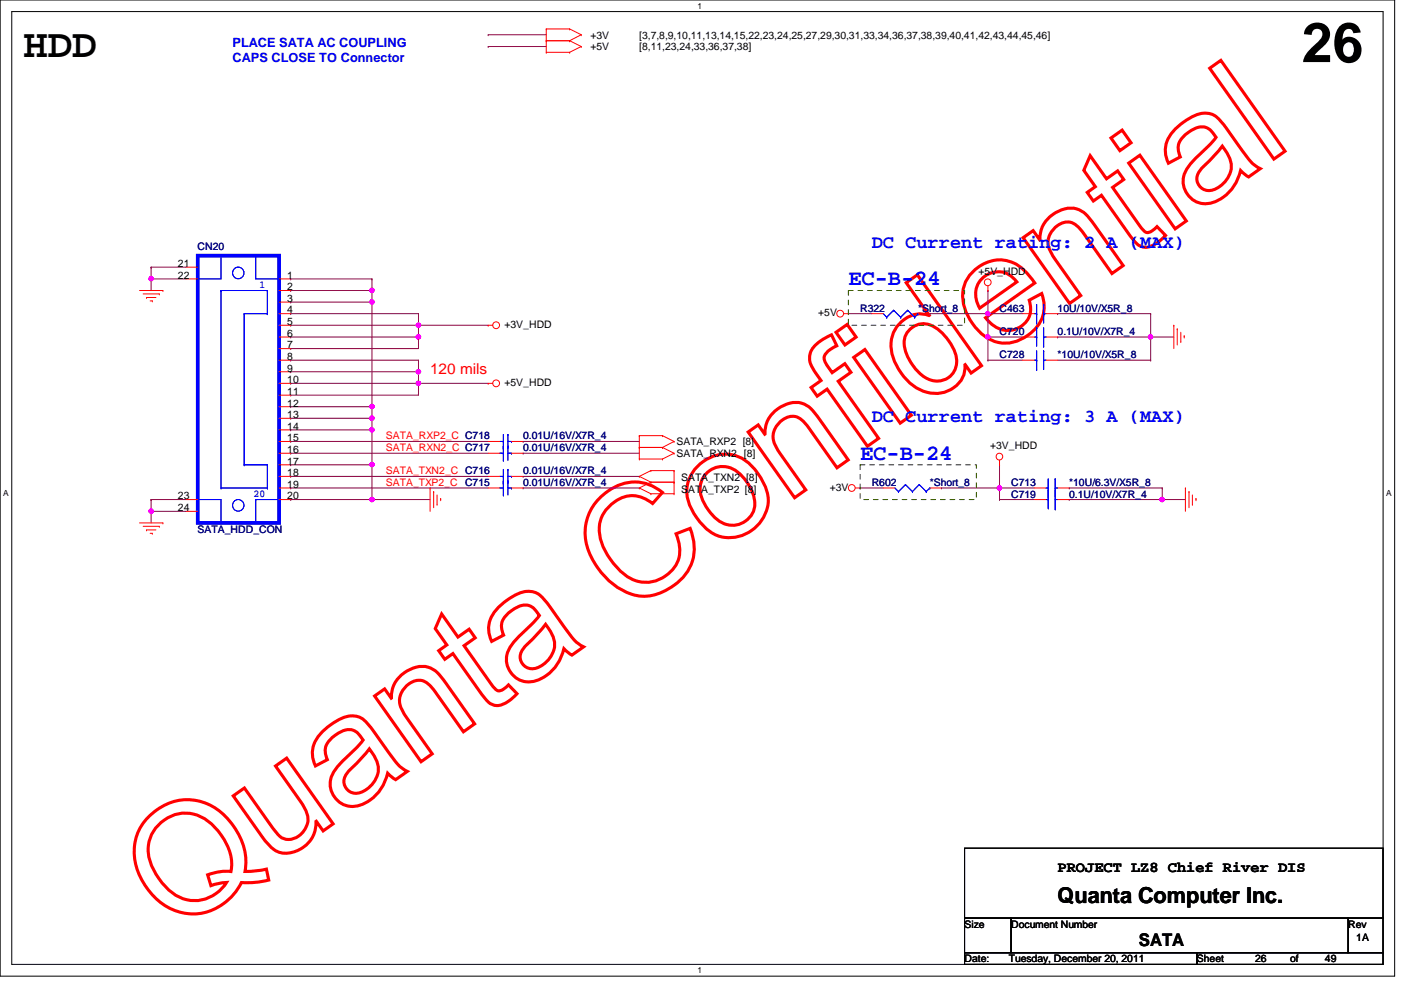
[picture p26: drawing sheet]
<svg xmlns="http://www.w3.org/2000/svg" width="297mm" height="210mm" viewBox="0 0 297 210" stroke-linecap="round" stroke-linejoin="round" font-family="sans-serif">
<defs><g id="words">
<text font-size="32.9" fill="#f00" x="36.6" y="198.7" transform="rotate(-35 36.6 198.7)">Quanta Confidential</text>
<text font-size="11.8" x="276" y="13.2">26</text>
<text font-size="8.6" x="4.9" y="12.1">HDD</text>
<g font-size="4.7" fill="#00f">
<text x="179.9" y="60.5">EC-B-24</text>
<text x="182.4" y="97.5">EC-B-24</text>
</g>
<text font-size="4.7" x="224.2" y="191.6">Quanta Computer Inc.</text>
<g font-size="3.9" fill="#00f">
<text x="184.8" y="52.6">DC Current rating: 2 A (MAX)</text>
<text x="184.8" y="89.5">DC Current rating: 3 A (MAX)</text>
</g>
<text font-size="3.7" x="241.5" y="200.5">SATA</text>
<text font-size="3.2" fill="#f00" x="91.2" y="79.2">120 mils</text>
<text font-size="3.2" x="224.2" y="185">PROJECT LZ8 Chief River DIS</text>
<g font-size="2.7" fill="#00f">
<text x="49.3" y="9.9">PLACE SATA AC COUPLING</text>
<text x="49.3" y="13.2">CAPS CLOSE TO Connector</text>
</g>
<g font-size="2.2">
<text x="125.2" y="8.2">+3V</text>
<text x="125.2" y="10.7">+5V</text>
<text x="135.5" y="8.2">[3,7,8,9,10,11,13,14,15,22,23,24,25,27,29,30,31,33,34,36,37,38,39,40,41,42,43,44,45,46]</text>
<text x="135.5" y="10.7">[8,11,23,24,33,36,37,38]</text>
<text x="37.7" y="56.6">21</text>
<text x="37.7" y="59.1">22</text>
<text x="60.9" y="59.1">1</text>
<text x="207.5" y="58.2">+5V_HDD</text>
<text x="60.9" y="61.6">2</text>
<text x="60.9" y="64">3</text>
<text x="60.9" y="66.5">4</text>
<text x="60.9" y="68.9">5</text>
<text x="60.9" y="71.4">6</text>
<text x="107" y="69.5">+3V_HDD</text>
<text x="173.5" y="67.1">+5V</text>
<text x="60.9" y="73.9">7</text>
<text x="60.9" y="76.3">8</text>
<text x="60.9" y="78.8">9</text>
<text x="60.9" y="81.2">10</text>
<text x="60.9" y="83.7">11</text>
<text x="107" y="81.8">+5V_HDD</text>
<text x="60.9" y="86.2">12</text>
<text x="60.9" y="88.6">13</text>
<text x="60.9" y="91.1">14</text>
<text x="60.9" y="93.6">15</text>
<text x="143.4" y="94.4">SATA_RXP2 [8]</text>
<text x="209.9" y="95.2">+3V_HDD</text>
<text x="60.9" y="96.1">16</text>
<text x="60.9" y="98.5">17</text>
<text x="60.9" y="101">18</text>
<text x="143.4" y="96.9">SATA_RXN2 [8]</text>
<text x="37.7" y="105.9">23</text>
<text x="60.9" y="103.4">19</text>
<text x="60.9" y="105.9">20</text>
<text x="144.4" y="102.1">SATA_TXN2 [8]</text>
<text x="144.4" y="104.5">SATA_TXP2 [8]</text>
<text x="175.9" y="104">+3V</text>
<text x="37.7" y="108.4">24</text>
<text x="204.5" y="196.7">Size</text>
<text x="214.4" y="196.7">Document Number</text>
<text x="285.8" y="196.7">Rev</text>
<text x="287.6" y="199.6">1A</text>
<text x="204.5" y="204">Date:</text>
<text x="213.9" y="204">Tuesday, December 20, 2011</text>
<text x="253.8" y="204">Sheet</text>
<text x="266.1" y="204">26</text>
<text x="273.5" y="204">of</text>
<text x="280.9" y="204">49</text>
</g>
<g font-size="2.2" fill="#000080">
<text x="41.9" y="53">CN20</text>
<text x="182.4" y="66.1">R322</text>
<text x="194.7" y="66.1">*Short_8</text>
<text x="211.9" y="71">C720</text>
<text x="211.9" y="66.1">C463</text>
<text x="224.2" y="71">0.1U/10V/X7R_4</text>
<text x="224.2" y="66.1">10U/10V/X5R_8</text>
<text x="211.9" y="75.9">C728</text>
<text x="224.2" y="75.9">*10U/10V/X5R_8</text>
<text x="110.9" y="93.2">0.01U/16V/X7R_4</text>
<text x="110.9" y="95.6">0.01U/16V/X7R_4</text>
<text x="110.9" y="100.6">0.01U/16V/X7R_4</text>
<text x="110.9" y="103">0.01U/16V/X7R_4</text>
<text x="184.8" y="103">R602</text>
<text x="197.1" y="103">*Short_8</text>
<text x="214.4" y="103">C713</text>
<text x="214.4" y="105.5">C719</text>
<text x="226.7" y="103">*10U/6.3V/X5R_8</text>
<text x="226.7" y="105.5">0.1U/10V/X7R_4</text>
<text x="41.9" y="112.9">SATA_HDD_CON</text>
</g>
<g font-size="2.2" fill="#00f">
<text x="55" y="61">1</text>
<text x="53.8" y="105.3">20</text>
</g>
<g font-size="2.2" fill="#f00">
<text x="81.8" y="93.1">SATA_RXP2_C C718</text>
<text x="81.8" y="95.6">SATA_RXN2_C C717</text>
<text x="81.8" y="100.5">SATA_TXN2_C C716</text>
<text x="81.8" y="103">SATA_TXP2_C C715</text>
</g>
<g font-size="1.8">
<text x="147.9" y="1.9">1</text>
<text x=".7" y="105.1">A</text>
<text x="293.9" y="105.1">A</text>
<text x="147.9" y="206.3">1</text>
</g>
</g></defs>
<path d="M0 0h295.7v207h-295.7zM2.5 2.5h290.7v202h-290.7z" fill="none" stroke="#000" stroke-width=".21"/>
<g fill="#fff">
<path d="M147.9 .3h.9v1.9h-.9z"/>
<path d="M147.9 204.7h.9v2h-.9z"/>
<path d="M.7 103.5h1.1v2h-1.1z"/>
<path d="M293.9 103.5h1.1v2h-1.1z"/>
</g>
<path d="M103.5 7.4h.1M103.5 9.9h.1M103.5 7.4h12.3M103.5 9.9h12.3M209.5 66.5h.1M209.5 66.5h7.3M182.4 103.5h.1M182.4 103.5h4.9" fill="none" stroke="#800040" stroke-width=".21"/>
<circle cx="209.4" cy="66.5" r=".47" fill="#f0f"/>
<circle cx="209.4" cy="66.5" r=".47" fill="none" stroke="#f0f" stroke-width=".21"/>
<path d="M179.9 66.5h.1M179.9 66.5h4.9M224.2 66.5h.1M224.2 71.5h.1M224.2 66.5h19.8M224.2 71.5h19.8" fill="none" stroke="#800040" stroke-width=".21"/>
<circle cx="243.9" cy="71.4" r=".47" fill="#f0f"/>
<circle cx="243.9" cy="71.4" r=".47" fill="none" stroke="#f0f" stroke-width=".21"/>
<path d="M209.5 71.5h.1M209.5 71.5h7.3" fill="none" stroke="#800040" stroke-width=".21"/>
<circle cx="209.4" cy="71.4" r=".47" fill="#f0f"/>
<circle cx="209.4" cy="71.4" r=".47" fill="none" stroke="#f0f" stroke-width=".21"/>
<path d="M244 71.5h.1M244 66.5h.1M244 71.5h4.9M244 66.5v5M226.7 103.5h.1M226.7 105.9h.1M226.7 103.5h19.7M226.7 105.9h24.6M246.4 103.5h.1M246.4 105.9h.1M246.4 103.5v2.4" fill="none" stroke="#800040" stroke-width=".21"/>
<circle cx="246.4" cy="105.9" r=".47" fill="#f0f"/>
<circle cx="246.4" cy="105.9" r=".47" fill="none" stroke="#f0f" stroke-width=".21"/>
<path d="M211.9 103.5h.1M211.9 103.5h7.4" fill="none" stroke="#800040" stroke-width=".21"/>
<circle cx="211.9" cy="103.5" r=".48" fill="#f0f"/>
<circle cx="211.9" cy="103.5" r=".48" fill="none" stroke="#f0f" stroke-width=".21"/>
<g fill="none" stroke="#800040" stroke-width=".21">
<path d="M61.6 76.4h.1M61.6 76.4h27.1M197.1 66.5h.1M197.1 66.5h12.4M209.5 66.5h.1M209.5 61.6h.1M209.5 61.6v9.9M61.6 93.6h.1M61.6 96.1h.1M61.6 93.6h41.9M61.6 96.1h41.9M88.7 81.3h.1"/>
<path d="M88.7 81.3h14.8M211.9 98.6h.1M211.9 98.6v7.3M61.6 103.5h.1M61.6 101h.1M61.6 103.5h41.9M61.6 101h41.9M199.6 103.5h.1M199.6 103.5h12.3M211.9 105.9h.1M211.9 103.5h.1M211.9 105.9h7.4"/>
</g>
<circle cx="88.7" cy="81.3" r=".48" fill="#f0f"/>
<circle cx="88.7" cy="81.3" r=".48" fill="none" stroke="#f0f" stroke-width=".21"/>
<path d="M61.6 78.8h.1M61.6 78.8h27.1M78.9 61.6h.1M78.9 61.6v2.5M61.6 83.8h.1M88.7 81.3h.1M88.7 81.3v2.5h-27.1" fill="none" stroke="#800040" stroke-width=".21"/>
<circle cx="78.9" cy="61.5" r=".47" fill="#f0f"/>
<circle cx="78.9" cy="61.5" r=".47" fill="none" stroke="#f0f" stroke-width=".21"/>
<path d="M78.9 59.1h.1M78.9 59.1v2.5h-17.3M61.6 61.6h.1M61.6 71.5h.1M61.6 71.5h27.1" fill="none" stroke="#800040" stroke-width=".21"/>
<circle cx="88.7" cy="71.4" r=".48" fill="#f0f"/>
<circle cx="88.7" cy="71.4" r=".48" fill="none" stroke="#f0f" stroke-width=".21"/>
<path d="M32 59.1h.1M32 59.1h7.5M61.6 73.9h.1M88.7 66.5h.1M88.7 71.5h.1M88.7 76.4h.1M88.7 66.5v2.5M88.7 71.5v2.4h-27.1M88.7 76.4v2.4M32 105.9h.1M32 105.9h7.5" fill="none" stroke="#800040" stroke-width=".21"/>
<circle cx="32" cy="59.1" r=".47" fill="#f0f"/>
<circle cx="32" cy="59.1" r=".47" fill="none" stroke="#f0f" stroke-width=".21"/>
<path d="M32 59.1h.1M32 56.6h.1M32 59.1v2.5M32 56.6h7.5M61.6 59.1h.1M61.6 59.1h17.3M78.9 86.2h.1M78.9 86.2v2.5" fill="none" stroke="#800040" stroke-width=".21"/>
<circle cx="78.9" cy="86.2" r=".47" fill="#f0f"/>
<circle cx="78.9" cy="86.2" r=".47" fill="none" stroke="#f0f" stroke-width=".21"/>
<path d="M61.6 64.1h.1M61.6 64.1h17.3M32 108.4h.1M32 108.4h7.5" fill="none" stroke="#800040" stroke-width=".21"/>
<circle cx="32" cy="108.4" r=".47" fill="#f0f"/>
<circle cx="32" cy="108.4" r=".47" fill="none" stroke="#f0f" stroke-width=".21"/>
<path d="M78.9 98.6h.1M78.9 98.6v7.3M32 108.4h.1M32 108.4v2.5" fill="none" stroke="#800040" stroke-width=".21"/>
<circle cx="78.9" cy="98.5" r=".47" fill="#f0f"/>
<circle cx="78.9" cy="98.5" r=".47" fill="none" stroke="#f0f" stroke-width=".21"/>
<path d="M61.6 66.5h.1M61.6 66.5h27.1M78.9 105.9h.1M78.9 105.9h12.3" fill="none" stroke="#800040" stroke-width=".21"/>
<circle cx="78.9" cy="105.9" r=".47" fill="#f0f"/>
<circle cx="78.9" cy="105.9" r=".47" fill="none" stroke="#f0f" stroke-width=".21"/>
<path d="M61.6 69h.1M61.6 69h41.9M88.7 69h.1M61.6 98.6h.1M61.6 91.1h.1M61.6 86.2h.1M61.6 98.6h17.3M61.6 86.2h17.3M78.9 88.7h.1M78.9 88.7v2.4h-17.3" fill="none" stroke="#800040" stroke-width=".21"/>
<circle cx="78.8" cy="88.7" r=".48" fill="#f0f"/>
<circle cx="78.8" cy="88.7" r=".48" fill="none" stroke="#f0f" stroke-width=".21"/>
<path d="M88.7 69h.1M88.7 69v2.5M61.6 88.7h.1M61.6 88.7h17.3" fill="none" stroke="#800040" stroke-width=".21"/>
<circle cx="88.7" cy="69" r=".48" fill="#f0f"/>
<circle cx="88.7" cy="69" r=".48" fill="none" stroke="#f0f" stroke-width=".21"/>
<path d="M32 56.6h.1M32 56.6v2.5M78.9 64.1h.1M78.9 64.1v22.1M61.6 105.9h.1M61.6 105.9h17.3" fill="none" stroke="#800040" stroke-width=".21"/>
<circle cx="78.8" cy="64" r=".48" fill="#f0f"/>
<circle cx="78.8" cy="64" r=".48" fill="none" stroke="#f0f" stroke-width=".21"/>
<path d="M78.9 91.1h.1M78.9 91.1v7.5" fill="none" stroke="#800040" stroke-width=".21"/>
<circle cx="78.9" cy="91.1" r=".47" fill="#f0f"/>
<circle cx="78.9" cy="91.1" r=".47" fill="none" stroke="#f0f" stroke-width=".21"/>
<path d="M88.7 78.8h.1M88.7 78.8v2.5" fill="none" stroke="#800040" stroke-width=".21"/>
<circle cx="88.7" cy="78.8" r=".48" fill="#f0f"/>
<circle cx="88.7" cy="78.8" r=".48" fill="none" stroke="#f0f" stroke-width=".21"/>
<g fill="none" stroke="#800040" stroke-width=".21">
<path d="M209.5 76.4h.1M209.5 71.5h.1M209.5 76.4h7.3M209.5 71.5v4.9M224.2 76.4h19.8M244 76.4h.1M244 71.5h.1M244 71.5v4.9M61.6 81.3h.1M61.6 81.3h27.1M110.9 96.1h.1M110.9 93.6h.1"/>
<path d="M110.9 96.1h24.6M110.9 93.6h24.6M32 105.9h.1M32 105.9v2.5M110.9 101h.1M110.9 103.5h.1M110.9 101h24.6M110.9 103.5h24.6"/>
</g>
<g fill="none" stroke="#f00" stroke-width=".21">
<path d="M115.8 8.6h.1M115.8 6.1h.1M115.8 11.1h.1M115.8 6.1h5M115.8 8.6h5M115.8 6.1v5M115.8 11.1h5M120.8 6.1h.1M120.8 8.6h.1M120.8 11.1h.1M120.8 6.1l2.4 1.3M120.8 8.6l2.4 1.3"/>
<path d="M123.2 7.4h.1M123.2 9.9h.1M123.2 7.4l-2.4 1.2M123.2 9.9l-2.4 1.2M39.5 59.1h2.4M39.5 56.6h2.4M59.2 59.1h2.4M29.6 61.6h4.9M30.3 62.3h3.5M31.1 63.1h.1M31.1 63.1h2M31.8 63.8h.5"/>
<path d="M32.3 63.8h.1M33.8 62.3h.1M34.5 61.6h.1M59.2 66.5h2.4M59.2 69h2.4M59.2 61.6h2.4M59.2 76.4h2.4M59.2 64.1h2.4M59.2 71.5h2.4M59.2 73.9h2.4M59.2 78.8h2.4M103.5 69h.1"/>
<path d="M103.5 69h1M178.9 66.5h1M179.9 66.5h.1M184.8 66.5h2.5M194.7 66.5h2.4M209.5 61.6h.1M209.5 60.6v1M216.8 66.5h2.5M216.8 76.4h2.5M216.8 71.5h2.5M221.8 66.5h2.4M221.8 76.4h2.4"/>
<path d="M221.8 71.5h2.4M248.9 69h.1M248.9 69v4.9M249.6 69.7h.1M249.6 69.7v3.5M250.4 72.4h.1M250.4 70.4v2M251.1 71.2h.1M251.1 71.2v.5M59.2 81.3h2.4M59.2 93.6h2.4M59.2 96.1h2.4"/>
<path d="M59.2 83.8h2.4M59.2 86.2h2.4M59.2 88.7h2.4M59.2 91.1h2.4M59.2 98.6h2.4M103.5 81.3h.1M103.5 81.3h1M103.5 93.6h2.5M103.5 96.1h2.5M108.5 93.6h2.4M108.5 96.1h2.4M135.5 92.4h.1"/>
<path d="M135.5 94.9h.1M135.5 97.3h.1M135.5 92.4h5M135.5 92.4v4.9M135.5 94.9h5M135.5 97.3h5M138 99.8h.1M138 99.8h4.9M138 99.8l-2.5 1.2M140.5 92.4h.1M140.5 94.9h.1M140.5 97.3h.1"/>
<path d="M140.5 92.4l2.4 1.2M140.5 94.9l2.4 1.2M142.9 93.6h.1M142.9 96.1h.1M142.9 99.8h.1M142.9 93.6l-2.4 1.3M142.9 96.1l-2.4 1.2M142.9 99.8v4.9M211.9 98.6h.1M211.9 97.6v1M29.6 110.9h4.9M30.3 111.6h3.5"/>
<path d="M31.1 112.4h.1M31.1 112.4h2M31.8 113.1h.5M32.3 113.1h.1M33.8 111.6h.1M34.5 110.9h.1M39.5 105.9h2.4M39.5 108.4h2.4M59.2 103.5h2.4M59.2 101h2.4M59.2 105.9h2.4M91.2 103.5h.1"/>
<path d="M91.2 103.5v4.9M91.9 104.2h.1M91.9 104.2v3.5M92.7 106.9h.1M92.7 104.9v2M93.4 105.7h.1M93.4 105.7v.5M103.5 103.5h2.5M103.5 101h2.5M108.5 103.5h2.4M108.5 101h2.4M135.5 101h.1"/>
<path d="M135.5 103.5h.1M135.5 101l2.5 1.2M135.5 103.5l2.5 1.2M138 102.2h.1M138 104.7h.1M138 102.2h4.9M138 104.7h4.9M138 102.2l-2.5 1.3M142.9 102.2h.1M142.9 104.7h.1M181.4 103.5h1M182.4 103.5h.1"/>
<path d="M187.3 103.5h2.4M197.1 103.5h2.5M219.3 103.5h2.5M219.3 105.9h2.5M224.2 103.5h2.5M224.2 105.9h2.5M251.3 103.5h.1M251.3 103.5v4.9M252.1 104.2h.1M252.1 104.2v3.5M252.8 106.9h.1M252.8 104.9v2"/>
<path d="M253.6 105.7h.1M253.6 105.7v.5"/>
<circle cx="209.4" cy="59.9" r=".72"/>
<circle cx="105.2" cy="69" r=".72"/>
<circle cx="178.1" cy="66.5" r=".72"/>
<circle cx="105.2" cy="81.3" r=".72"/>
<circle cx="211.9" cy="96.8" r=".71"/>
<circle cx="180.6" cy="103.5" r=".72"/>
</g>
<path d="M204.5 179.8h88.7v14.8h-88.7zM204.5 194.6h9.9v7.4h-9.9zM214.4 194.6h71.4v7.4h-71.4zM285.8 194.6h7.4v7.4h-7.4zM204.5 202h49.3v2.5h-49.3zM253.8 202h39.4v2.5h-39.4z" fill="none" stroke="#000" stroke-width=".21"/>
<path d="M179.9 61.6h24.6v7.4h-24.6zM182.4 98.6h24.6v7.3h-24.6z" fill="none" stroke="#008000" stroke-width=".21" stroke-dasharray="1 1 1 1 1 1 1 1"/>
<g fill="none" stroke="#00f" stroke-width=".21">
<path d="M41.9 54.2h5v4.9h-5zM54.2 54.2h5v4.9h-5zM46.9 61.6h.1M46.9 61.6h9.8M46.9 61.6v41.9M51.8 66.5h.1M51.8 66.5v32.1M51.8 66.5h4.9M56.7 66.5h.1M56.7 61.6h.1M56.7 61.6v4.9M187.3 66.5l.7 .8"/>
<path d="M188 67.3h.1M189.5 65.8h.1M189.5 65.8l-1.5 1.5M189.5 65.8l1.5 1.5M191 67.3h.1M192.4 65.8h.1M192.4 65.8l-1.4 1.5M192.4 65.8l1.5 1.5M193.9 67.3h.1M194.7 66.5h.1M194.7 66.5l-.8 .8M219.3 76.4h.5"/>
<path d="M219.3 66.5h.5M219.3 71.5h.5M219.8 76.4h.1M219.8 78.4h.1M219.8 71.5h.1M219.8 69.5h.1M219.8 66.5h.1M219.8 68.5h.1M219.8 64.6v3.9M219.8 69.5v3.9M219.8 74.4v4M221.3 74.4h.1"/>
<path d="M221.3 76.4h.1M221.3 73.4h.1M221.3 71.5h.1M221.3 64.6h.1M221.3 66.5h.1M221.3 76.4h.5M221.3 64.6v3.9M221.3 69.5v3.9M221.3 74.4v4M221.3 66.5h.5M221.3 71.5h.5M51.8 98.6h.1"/>
<path d="M51.8 98.6h4.9M56.7 98.6h.1M56.7 98.6v4.9M106 93.6h.7M106 96.1h.7M106.7 93.6h.1M106.7 95.1h.1M106.7 96.1h.1M106.7 97.6h.1M106.7 92.1v5.5M106.7 99.5v5.4M107.7 92.1h.1"/>
<path d="M107.7 94.6h.1M107.7 99.5h.1M107.7 93.6h.8M107.7 92.1v5.5M107.7 99.5v5.4M107.7 96.1h.8M108.5 93.6h.1M108.5 96.1h.1M41.9 105.9h5v5h-5zM46.9 103.5h.1M46.9 103.5h9.8M54.2 105.9h5v5h-5z"/>
<path d="M56.7 103.5h.1M106 103.5h.7M106 101h.7M106.7 103.5h.1M106.7 104.9h.1M106.7 101h.1M106.7 102.5h.1M107.7 102h.1M107.7 103.5h.8M107.7 101h.8M108.5 103.5h.1M108.5 101h.1"/>
<path d="M189.7 103.5l.8 .7M190.5 104.2h.1M192 102.7h.1M192 102.7l-1.5 1.5M192 102.7l1.5 1.5M193.5 104.2h.1M194.9 102.7h.1M194.9 102.7l-1.4 1.5M194.9 102.7l1.5 1.5M196.4 104.2h.1M197.1 103.5h.1M197.1 103.5l-.7 .7"/>
<path d="M221.8 103.5h.4M221.8 105.9h.4M222.2 103.5h.1M222.2 105.5h.1M222.2 105.9h.1M222.2 104h.1M222.2 101.5v6.4M223.7 101.5h.1M223.7 103.5h.1M223.7 107.9h.1M223.7 105.9h.1M223.7 103.5h.5"/>
<path d="M223.7 101.5v6.4M223.7 105.9h.5"/>
<circle cx="50.5" cy="57.9" r="1.22"/>
<circle cx="50.5" cy="107.1" r="1.22"/>
</g>
<path d="M41.9 54.2h17.3v56.7h-17.3z" fill="none" stroke="#00f" stroke-width=".72"/>
<circle cx="209.4" cy="66.5" r=".47" fill="#f0f"/>
<circle cx="209.4" cy="66.5" r=".47" fill="none" stroke="#f0f" stroke-width=".21"/>
<circle cx="243.9" cy="71.4" r=".47" fill="#f0f"/>
<circle cx="243.9" cy="71.4" r=".47" fill="none" stroke="#f0f" stroke-width=".21"/>
<circle cx="209.4" cy="71.4" r=".47" fill="#f0f"/>
<circle cx="209.4" cy="71.4" r=".47" fill="none" stroke="#f0f" stroke-width=".21"/>
<circle cx="246.4" cy="105.9" r=".47" fill="#f0f"/>
<circle cx="246.4" cy="105.9" r=".47" fill="none" stroke="#f0f" stroke-width=".21"/>
<circle cx="211.9" cy="103.5" r=".48" fill="#f0f"/>
<circle cx="211.9" cy="103.5" r=".48" fill="none" stroke="#f0f" stroke-width=".21"/>
<circle cx="88.7" cy="81.3" r=".48" fill="#f0f"/>
<circle cx="88.7" cy="81.3" r=".48" fill="none" stroke="#f0f" stroke-width=".21"/>
<circle cx="78.9" cy="61.5" r=".47" fill="#f0f"/>
<circle cx="78.9" cy="61.5" r=".47" fill="none" stroke="#f0f" stroke-width=".21"/>
<circle cx="88.7" cy="71.4" r=".48" fill="#f0f"/>
<circle cx="88.7" cy="71.4" r=".48" fill="none" stroke="#f0f" stroke-width=".21"/>
<circle cx="32" cy="59.1" r=".47" fill="#f0f"/>
<circle cx="32" cy="59.1" r=".47" fill="none" stroke="#f0f" stroke-width=".21"/>
<circle cx="78.9" cy="86.2" r=".47" fill="#f0f"/>
<circle cx="78.9" cy="86.2" r=".47" fill="none" stroke="#f0f" stroke-width=".21"/>
<circle cx="32" cy="108.4" r=".47" fill="#f0f"/>
<circle cx="32" cy="108.4" r=".47" fill="none" stroke="#f0f" stroke-width=".21"/>
<circle cx="78.9" cy="98.5" r=".47" fill="#f0f"/>
<circle cx="78.9" cy="98.5" r=".47" fill="none" stroke="#f0f" stroke-width=".21"/>
<circle cx="78.9" cy="105.9" r=".47" fill="#f0f"/>
<circle cx="78.9" cy="105.9" r=".47" fill="none" stroke="#f0f" stroke-width=".21"/>
<circle cx="78.8" cy="88.7" r=".48" fill="#f0f"/>
<circle cx="78.8" cy="88.7" r=".48" fill="none" stroke="#f0f" stroke-width=".21"/>
<circle cx="88.7" cy="69" r=".48" fill="#f0f"/>
<circle cx="88.7" cy="69" r=".48" fill="none" stroke="#f0f" stroke-width=".21"/>
<circle cx="78.8" cy="64" r=".48" fill="#f0f"/>
<circle cx="78.8" cy="64" r=".48" fill="none" stroke="#f0f" stroke-width=".21"/>
<circle cx="78.9" cy="91.1" r=".47" fill="#f0f"/>
<circle cx="78.9" cy="91.1" r=".47" fill="none" stroke="#f0f" stroke-width=".21"/>
<circle cx="88.7" cy="78.8" r=".48" fill="#f0f"/>
<circle cx="88.7" cy="78.8" r=".48" fill="none" stroke="#f0f" stroke-width=".21"/>
<use href="#words"/>
</svg>
